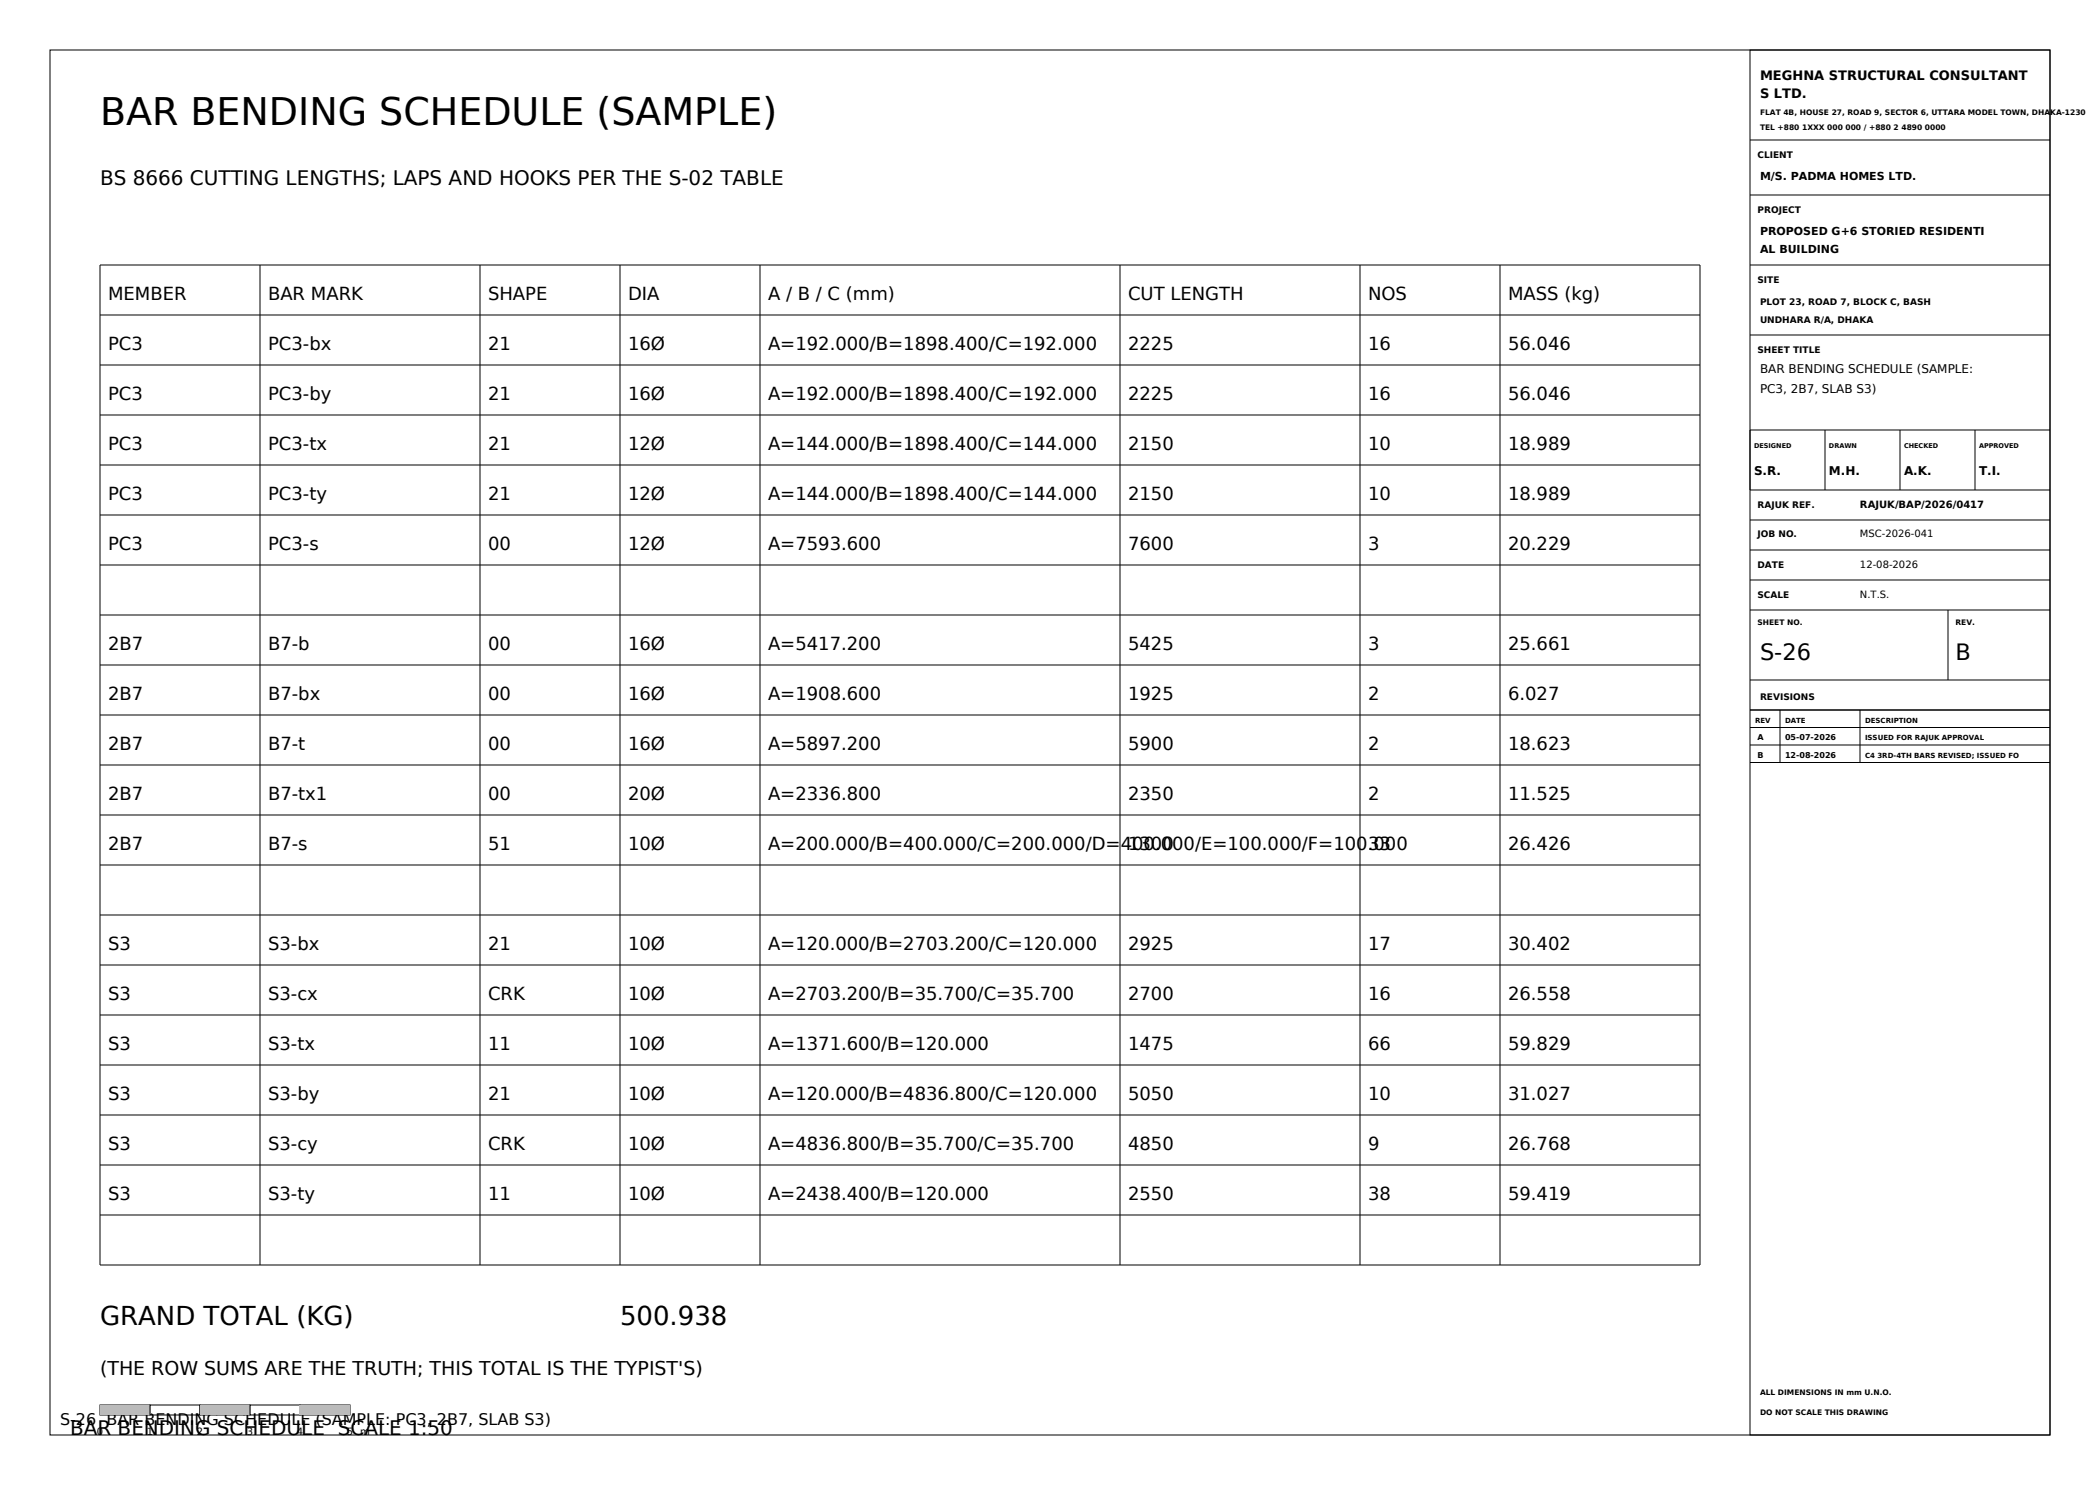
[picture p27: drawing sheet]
<svg xmlns="http://www.w3.org/2000/svg" width="420mm" height="297mm" viewBox="0 0 420 297" stroke-linecap="round" stroke-linejoin="round" font-family="sans-serif">
<defs><g id="words">
<text font-size="7.6" x="20" y="25">BAR BENDING SCHEDULE (SAMPLE)</text>
<g font-size="5.2">
<text x="20" y="265">GRAND TOTAL (KG)</text>
<text x="124" y="265">500.938</text>
</g>
<g font-size="4.5">
<text x="352" y="132">S-26</text>
<text x="391.1" y="132">B</text>
</g>
<g font-size="4">
<text x="20" y="37">BS 8666 CUTTING LENGTHS; LAPS AND HOOKS PER THE S-02 TABLE</text>
<text x="14" y="287">BAR BENDING SCHEDULE SCALE 1:50</text>
</g>
<text font-size="3.8" x="20" y="275">(THE ROW SUMS ARE THE TRUTH; THIS TOTAL IS THE TYPIST'S)</text>
<g font-size="3.6">
<text x="21.6" y="60">MEMBER</text>
<text x="53.6" y="60">BAR MARK</text>
<text x="97.6" y="60">SHAPE</text>
<text x="125.6" y="60">DIA</text>
<text x="153.6" y="60">A / B / C (mm)</text>
<text x="225.6" y="60">CUT LENGTH</text>
<text x="273.6" y="60">NOS</text>
<text x="301.6" y="60">MASS (kg)</text>
<text x="21.6" y="70">PC3</text>
<text x="53.6" y="70">PC3-bx</text>
<text x="97.6" y="70">21</text>
<text x="125.6" y="70">16Ø</text>
<text x="153.6" y="70">A=192.000/B=1898.400/C=192.000</text>
<text x="225.6" y="70">2225</text>
<text x="273.6" y="70">16</text>
<text x="301.6" y="70">56.046</text>
<text x="21.6" y="80">PC3</text>
<text x="53.6" y="80">PC3-by</text>
<text x="97.6" y="80">21</text>
<text x="125.6" y="80">16Ø</text>
<text x="153.6" y="80">A=192.000/B=1898.400/C=192.000</text>
<text x="225.6" y="80">2225</text>
<text x="273.6" y="80">16</text>
<text x="301.6" y="80">56.046</text>
<text x="21.6" y="90">PC3</text>
<text x="53.6" y="90">PC3-tx</text>
<text x="97.6" y="90">21</text>
<text x="125.6" y="90">12Ø</text>
<text x="153.6" y="90">A=144.000/B=1898.400/C=144.000</text>
<text x="225.6" y="90">2150</text>
<text x="273.6" y="90">10</text>
<text x="301.6" y="90">18.989</text>
<text x="21.6" y="100">PC3</text>
<text x="53.6" y="100">PC3-ty</text>
<text x="97.6" y="100">21</text>
<text x="125.6" y="100">12Ø</text>
<text x="153.6" y="100">A=144.000/B=1898.400/C=144.000</text>
<text x="225.6" y="100">2150</text>
<text x="273.6" y="100">10</text>
<text x="301.6" y="100">18.989</text>
<text x="21.6" y="110">PC3</text>
<text x="53.6" y="110">PC3-s</text>
<text x="97.6" y="110">00</text>
<text x="125.6" y="110">12Ø</text>
<text x="153.6" y="110">A=7593.600</text>
<text x="225.6" y="110">7600</text>
<text x="273.6" y="110">3</text>
<text x="301.6" y="110">20.229</text>
<text x="21.6" y="130">2B7</text>
<text x="53.6" y="130">B7-b</text>
<text x="97.6" y="130">00</text>
<text x="125.6" y="130">16Ø</text>
<text x="153.6" y="130">A=5417.200</text>
<text x="225.6" y="130">5425</text>
<text x="273.6" y="130">3</text>
<text x="301.6" y="130">25.661</text>
<text x="21.6" y="140">2B7</text>
<text x="53.6" y="140">B7-bx</text>
<text x="97.6" y="140">00</text>
<text x="125.6" y="140">16Ø</text>
<text x="153.6" y="140">A=1908.600</text>
<text x="225.6" y="140">1925</text>
<text x="273.6" y="140">2</text>
<text x="301.6" y="140">6.027</text>
<text x="21.6" y="150">2B7</text>
<text x="53.6" y="150">B7-t</text>
<text x="97.6" y="150">00</text>
<text x="125.6" y="150">16Ø</text>
<text x="153.6" y="150">A=5897.200</text>
<text x="225.6" y="150">5900</text>
<text x="273.6" y="150">2</text>
<text x="301.6" y="150">18.623</text>
<text x="21.6" y="160">2B7</text>
<text x="53.6" y="160">B7-tx1</text>
<text x="97.6" y="160">00</text>
<text x="125.6" y="160">20Ø</text>
<text x="153.6" y="160">A=2336.800</text>
<text x="225.6" y="160">2350</text>
<text x="273.6" y="160">2</text>
<text x="301.6" y="160">11.525</text>
<text x="21.6" y="170">2B7</text>
<text x="53.6" y="170">B7-s</text>
<text x="97.6" y="170">51</text>
<text x="125.6" y="170">10Ø</text>
<text x="153.6" y="170">A=200.000/B=400.000/C=200.000/D=400.000/E=100.000/F=100.000</text>
<text x="225.6" y="170">1300</text>
<text x="273.6" y="170">33</text>
<text x="301.6" y="170">26.426</text>
<text x="21.6" y="190">S3</text>
<text x="53.6" y="190">S3-bx</text>
<text x="97.6" y="190">21</text>
<text x="125.6" y="190">10Ø</text>
<text x="153.6" y="190">A=120.000/B=2703.200/C=120.000</text>
<text x="225.6" y="190">2925</text>
<text x="273.6" y="190">17</text>
<text x="301.6" y="190">30.402</text>
<text x="21.6" y="200">S3</text>
<text x="53.6" y="200">S3-cx</text>
<text x="97.6" y="200">CRK</text>
<text x="125.6" y="200">10Ø</text>
<text x="153.6" y="200">A=2703.200/B=35.700/C=35.700</text>
<text x="225.6" y="200">2700</text>
<text x="273.6" y="200">16</text>
<text x="301.6" y="200">26.558</text>
<text x="21.6" y="210">S3</text>
<text x="53.6" y="210">S3-tx</text>
<text x="97.6" y="210">11</text>
<text x="125.6" y="210">10Ø</text>
<text x="153.6" y="210">A=1371.600/B=120.000</text>
<text x="225.6" y="210">1475</text>
<text x="273.6" y="210">66</text>
<text x="301.6" y="210">59.829</text>
<text x="21.6" y="220">S3</text>
<text x="53.6" y="220">S3-by</text>
<text x="97.6" y="220">21</text>
<text x="125.6" y="220">10Ø</text>
<text x="153.6" y="220">A=120.000/B=4836.800/C=120.000</text>
<text x="225.6" y="220">5050</text>
<text x="273.6" y="220">10</text>
<text x="301.6" y="220">31.027</text>
<text x="21.6" y="230">S3</text>
<text x="53.6" y="230">S3-cy</text>
<text x="97.6" y="230">CRK</text>
<text x="125.6" y="230">10Ø</text>
<text x="153.6" y="230">A=4836.800/B=35.700/C=35.700</text>
<text x="225.6" y="230">4850</text>
<text x="273.6" y="230">9</text>
<text x="301.6" y="230">26.768</text>
<text x="21.6" y="240">S3</text>
<text x="53.6" y="240">S3-ty</text>
<text x="97.6" y="240">11</text>
<text x="125.6" y="240">10Ø</text>
<text x="153.6" y="240">A=2438.400/B=120.000</text>
<text x="225.6" y="240">2550</text>
<text x="273.6" y="240">38</text>
<text x="301.6" y="240">59.419</text>
</g>
<text font-size="3.2" x="12" y="285">S-26 BAR BENDING SCHEDULE (SAMPLE: PC3, 2B7, SLAB S3)</text>
<g font-size="2.6">
<text x="352" y="16">MEGHNA STRUCTURAL CONSULTANT</text>
<text x="352" y="19.5">S LTD.</text>
</g>
<g font-size="2.4">
<text x="352" y="74.5">BAR BENDING SCHEDULE (SAMPLE:</text>
<text x="352" y="78.5">PC3, 2B7, SLAB S3)</text>
<text x="350.8" y="95">S.R.</text>
<text x="365.8" y="95">M.H.</text>
<text x="380.8" y="95">A.K.</text>
<text x="395.8" y="95">T.I.</text>
</g>
<g font-size="2.2">
<text x="352" y="36">M/S. PADMA HOMES LTD.</text>
<text x="352" y="47">PROPOSED G+6 STORIED RESIDENTI</text>
<text x="352" y="50.5">AL BUILDING</text>
</g>
<g font-size="2">
<text x="372" y="101.5">RAJUK/BAP/2026/0417</text>
<text x="372" y="107.5">MSC-2026-041</text>
<text x="372" y="113.5">12-08-2026</text>
<text x="372" y="119.5">N.T.S.</text>
<text x="19.4" y="287">0</text>
<text x="29.4" y="287">1</text>
<text x="39.4" y="287">2</text>
<text x="49.4" y="287">3</text>
<text x="59.4" y="287">4</text>
<text x="69.4" y="287">5 m</text>
</g>
<g font-size="1.8">
<text x="351.5" y="31.5">CLIENT</text>
<text x="351.5" y="42.5">PROJECT</text>
<text x="351.5" y="56.5">SITE</text>
<text x="352" y="61">PLOT 23, ROAD 7, BLOCK C, BASH</text>
<text x="352" y="64.5">UNDHARA R/A, DHAKA</text>
<text x="351.5" y="70.5">SHEET TITLE</text>
<text x="351.5" y="101.5">RAJUK REF.</text>
<text x="351.5" y="107.5">JOB NO.</text>
<text x="351.5" y="113.5">DATE</text>
<text x="351.5" y="119.5">SCALE</text>
<text x="352" y="140">REVISIONS</text>
</g>
<g font-size="1.6">
<text x="351.5" y="148">A</text>
<text x="357" y="148">05-07-2026</text>
<text x="351.5" y="151.5">B</text>
<text x="357" y="151.5">12-08-2026</text>
</g>
<g font-size="1.5">
<text x="352" y="23">FLAT 4B, HOUSE 27, ROAD 9, SECTOR 6, UTTARA MODEL TOWN, DHAKA-1230</text>
<text x="352" y="26">TEL +880 1XXX 000 000 / +880 2 4890 0000</text>
<text x="351.5" y="125">SHEET NO.</text>
<text x="391.1" y="125">REV.</text>
<text x="352" y="279">ALL DIMENSIONS IN mm U.N.O.</text>
<text x="352" y="283">DO NOT SCALE THIS DRAWING</text>
</g>
<g font-size="1.4">
<text x="351" y="144.6">REV</text>
<text x="357" y="144.6">DATE</text>
<text x="373" y="144.6">DESCRIPTION</text>
<text x="373" y="148">ISSUED FOR RAJUK APPROVAL</text>
<text x="373" y="151.5">C4 3RD-4TH BARS REVISED; ISSUED FO</text>
</g>
<g font-size="1.3">
<text x="350.8" y="89.5">DESIGNED</text>
<text x="365.8" y="89.5">DRAWN</text>
<text x="380.8" y="89.5">CHECKED</text>
<text x="395.8" y="89.5">APPROVED</text>
</g>
</g></defs>
<g fill="none" stroke="#000" stroke-width=".2">
<path d="M10 10h400v277h-400zM350 10h60v277h-60zM350 28h60M350 39h60M350 53h60M350 67h60M365 86v12M380 86v12M395 86v12M410 86h-60v12h60M350 104h60M350 110h60"/>
<path d="M350 116h60M350 122h60M350 136h60M389.6 122v14M350 142h60M350 145.5h60M350 149h60M350 152.5h60M356 142v10.5M372 142v10.5M20 281h10v2h-10z"/>
</g>
<path d="M20 281h10v2h-10z" fill-rule="evenodd" fill="#b8b8b8"/>
<path d="M30 281h10v2h-10zM40 281h10v2h-10z" fill="none" stroke="#000" stroke-width=".2"/>
<path d="M40 281h10v2h-10z" fill-rule="evenodd" fill="#b8b8b8"/>
<path d="M50 281h10v2h-10zM60 281h10v2h-10z" fill="none" stroke="#000" stroke-width=".2"/>
<path d="M60 281h10v2h-10z" fill-rule="evenodd" fill="#b8b8b8"/>
<g fill="none" stroke="#000" stroke-width=".2">
<path d="M20 53h320v200h-320zM52 53v200M96 53v200M124 53v200M152 53v200M224 53v200M272 53v200M300 53v200M20 63h320M20 73h320M20 83h320M20 93h320"/>
<path d="M20 103h320M20 113h320M20 123h320M20 133h320M20 143h320M20 153h320M20 163h320M20 173h320M20 183h320M20 193h320M20 203h320M20 213h320"/>
<path d="M20 223h320M20 233h320M20 243h320"/>
</g>
<use href="#words"/>
</svg>
